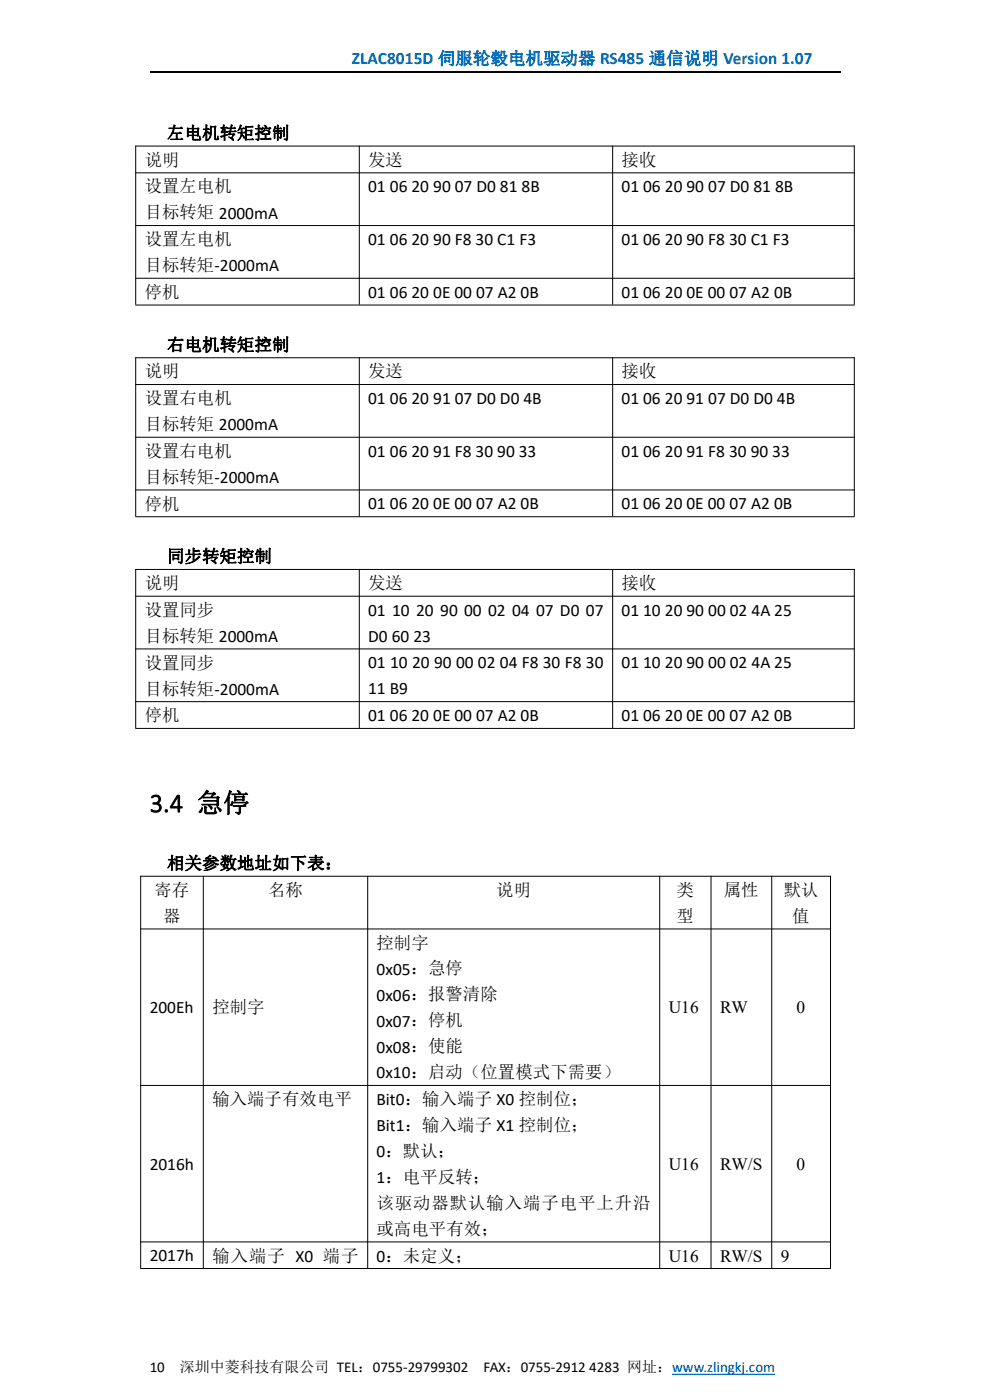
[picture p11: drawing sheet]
<svg xmlns="http://www.w3.org/2000/svg" width="210mm" height="297mm" viewBox="0 0 210 297" stroke-linecap="round" stroke-linejoin="round" font-family="sans-serif">
<defs><g id="words">
<text font-size="5.6" x="31.7" y="172.3">3.4 急停</text>
<text font-size="3.7" fill="#0070c0" x="74.6" y="13.6">ZLAC8015D 伺服轮毂电机驱动器 RS485 通信说明 Version 1.07</text>
<g font-size="3.7">
<text x="35.4" y="29.5">左电机转矩控制</text>
<text x="30.7" y="35.2">说明</text>
<text x="78.1" y="35.2">发送</text>
<text x="131.9" y="35.2">接收</text>
<text x="30.7" y="40.8">设置左电机</text>
<text x="78.1" y="40.8">01</text>
<text x="82.7" y="40.8">06</text>
<text x="87.3" y="40.8">20</text>
<text x="91.9" y="40.8">90</text>
<text x="96.5" y="40.8">07 D0</text>
<text x="106" y="40.8">81</text>
<text x="110.7" y="40.8">8B</text>
<text x="131.9" y="40.8">01</text>
<text x="136.4" y="40.8">06</text>
<text x="141.1" y="40.8">20</text>
<text x="145.6" y="40.8">90</text>
<text x="150.2" y="40.8">07 D0</text>
<text x="159.8" y="40.8">81</text>
<text x="164.4" y="40.8">8B</text>
<text x="30.7" y="46.3">目标转矩 2000mA</text>
<text x="30.7" y="52">设置左电机</text>
<text x="78.1" y="52">01</text>
<text x="82.7" y="52">06</text>
<text x="87.3" y="52">20</text>
<text x="91.9" y="52">90 F8</text>
<text x="100.9" y="52">30 C1 F3</text>
<text x="131.9" y="52">01</text>
<text x="136.4" y="52">06</text>
<text x="141.1" y="52">20</text>
<text x="145.6" y="52">90 F8</text>
<text x="154.6" y="52">30 C1 F3</text>
<text x="30.7" y="57.5">目标转矩-2000mA</text>
<text x="30.7" y="63.2">停机</text>
<text x="78.1" y="63.1">01</text>
<text x="82.7" y="63.1">06</text>
<text x="87.3" y="63.1">20</text>
<text x="91.9" y="63.1">0E 00</text>
<text x="101" y="63.1">07 A2</text>
<text x="110.4" y="63.1">0B</text>
<text x="131.9" y="63.1">01</text>
<text x="136.4" y="63.1">06</text>
<text x="141.1" y="63.1">20</text>
<text x="145.6" y="63.1">0E 00</text>
<text x="154.7" y="63.1">07 A2</text>
<text x="164.2" y="63.1">0B</text>
<text x="35.4" y="74.4">右电机转矩控制</text>
<text x="30.7" y="80.1">说明</text>
<text x="78.1" y="80.1">发送</text>
<text x="131.9" y="80.1">接收</text>
<text x="30.7" y="85.7">设置右电机</text>
<text x="78.1" y="85.7">01</text>
<text x="82.7" y="85.7">06</text>
<text x="87.3" y="85.7">20</text>
<text x="91.9" y="85.7">91</text>
<text x="96.5" y="85.7">07 D0 D0</text>
<text x="111" y="85.7">4B</text>
<text x="131.9" y="85.7">01</text>
<text x="136.4" y="85.7">06</text>
<text x="141.1" y="85.7">20</text>
<text x="145.6" y="85.7">91</text>
<text x="150.2" y="85.7">07 D0 D0</text>
<text x="164.8" y="85.7">4B</text>
<text x="30.7" y="91.2">目标转矩 2000mA</text>
<text x="30.7" y="96.9">设置右电机</text>
<text x="78.1" y="96.9">01</text>
<text x="82.7" y="96.9">06</text>
<text x="87.3" y="96.9">20</text>
<text x="91.9" y="96.9">91 F8</text>
<text x="100.9" y="96.9">30</text>
<text x="105.5" y="96.9">90</text>
<text x="110.1" y="96.9">33</text>
<text x="131.9" y="96.9">01</text>
<text x="136.4" y="96.9">06</text>
<text x="141.1" y="96.9">20</text>
<text x="145.6" y="96.9">91 F8</text>
<text x="154.6" y="96.9">30</text>
<text x="159.3" y="96.9">90</text>
<text x="163.8" y="96.9">33</text>
<text x="30.7" y="102.4">目标转矩-2000mA</text>
<text x="30.7" y="108.1">停机</text>
<text x="78.1" y="108.1">01</text>
<text x="82.7" y="108.1">06</text>
<text x="87.3" y="108.1">20</text>
<text x="91.9" y="108.1">0E 00</text>
<text x="101" y="108.1">07 A2</text>
<text x="110.4" y="108.1">0B</text>
<text x="131.9" y="108.1">01</text>
<text x="136.4" y="108.1">06</text>
<text x="141.1" y="108.1">20</text>
<text x="145.6" y="108.1">0E 00</text>
<text x="154.7" y="108.1">07 A2</text>
<text x="164.2" y="108.1">0B</text>
<text x="35.4" y="119.3">同步转矩控制</text>
<text x="30.7" y="125">说明</text>
<text x="78.1" y="125">发送</text>
<text x="131.9" y="125">接收</text>
<text x="30.7" y="130.7">设置同步</text>
<text x="78.1" y="130.6">01</text>
<text x="83.2" y="130.6">10</text>
<text x="88.3" y="130.6">20</text>
<text x="93.4" y="130.6">90</text>
<text x="98.5" y="130.6">00</text>
<text x="103.5" y="130.6">02</text>
<text x="108.6" y="130.6">04</text>
<text x="113.7" y="130.6">07 D0</text>
<text x="124.3" y="130.6">07</text>
<text x="131.9" y="130.6">01</text>
<text x="136.4" y="130.6">10</text>
<text x="141.1" y="130.6">20</text>
<text x="145.6" y="130.6">90</text>
<text x="150.2" y="130.6">00</text>
<text x="154.8" y="130.6">02</text>
<text x="159.4" y="130.6">4A 25</text>
<text x="30.7" y="136.2">目标转矩 2000mA</text>
<text x="78.1" y="136.1">D0</text>
<text x="83.1" y="136.1">60</text>
<text x="87.7" y="136.1">23</text>
<text x="30.7" y="141.8">设置同步</text>
<text x="78.1" y="141.8">01</text>
<text x="82.8" y="141.8">10</text>
<text x="87.4" y="141.8">20</text>
<text x="92.1" y="141.8">90</text>
<text x="96.7" y="141.8">00</text>
<text x="101.4" y="141.8">02</text>
<text x="106" y="141.8">04 F8</text>
<text x="115.1" y="141.8">30 F8</text>
<text x="124.3" y="141.8">30</text>
<text x="131.9" y="141.8">01</text>
<text x="136.4" y="141.8">10</text>
<text x="141.1" y="141.8">20</text>
<text x="145.6" y="141.8">90</text>
<text x="150.2" y="141.8">00</text>
<text x="154.8" y="141.8">02</text>
<text x="159.4" y="141.8">4A 25</text>
<text x="30.7" y="147.3">目标转矩-2000mA</text>
<text x="78.1" y="147.3">11 B9</text>
<text x="30.7" y="153">停机</text>
<text x="78.1" y="153">01</text>
<text x="82.7" y="153">06</text>
<text x="87.3" y="153">20</text>
<text x="91.9" y="153">0E 00</text>
<text x="101" y="153">07 A2</text>
<text x="110.4" y="153">0B</text>
<text x="131.9" y="153">01</text>
<text x="136.4" y="153">06</text>
<text x="141.1" y="153">20</text>
<text x="145.6" y="153">0E 00</text>
<text x="154.7" y="153">07 A2</text>
<text x="164.2" y="153">0B</text>
<text x="35.4" y="184.4">相关参数地址如下表：</text>
<text x="32.8" y="190.1">寄存</text>
<text x="56.9" y="190.1">名称</text>
<text x="105.3" y="190.1">说明</text>
<text x="143.5" y="190.1">类</text>
<text x="153.5" y="190.1">属性</text>
<text x="166.2" y="190.1">默认</text>
<text x="34.6" y="195.6">器</text>
<text x="143.5" y="195.6">型</text>
<text x="168.1" y="195.6">值</text>
<text x="79.9" y="201.2">控制字</text>
<text x="79.9" y="206.8">0x05：急停</text>
<text x="31.7" y="214.9">200Eh</text>
<text x="45" y="215">控制字</text>
<text x="79.9" y="212.3">0x06：报警清除</text>
<text x="141.9" y="215">U16</text>
<text x="152.7" y="215">RW</text>
<text x="169" y="215">0</text>
<text x="79.9" y="217.8">0x07：停机</text>
<text x="79.9" y="223.3">0x08：使能</text>
<text x="79.9" y="228.8">0x10：启动（位置模式下需要）</text>
<text x="45" y="234.4">输入端子有效电平</text>
<text x="79.9" y="234.5">Bit0：输入端子 X0 控制位；</text>
<text x="79.9" y="240">Bit1：输入端子 X1 控制位；</text>
<text x="79.9" y="245.5">0：默认；</text>
<text x="31.7" y="248.1">2016h</text>
<text x="79.9" y="251">1：电平反转；</text>
<text x="141.9" y="248.2">U16</text>
<text x="152.7" y="248.2">RW/S</text>
<text x="169" y="248.2">0</text>
<text x="79.9" y="256.4">该驱动器默认输入端子电平上升沿</text>
<text x="79.9" y="261.9">或高电平有效；</text>
<text x="31.7" y="267.6">2017h</text>
<text x="45" y="267.6">输入端子 X0 端子</text>
<text x="79.9" y="267.6">0：未定义；</text>
<text x="141.9" y="267.6">U16</text>
<text x="152.7" y="267.6">RW/S</text>
<text x="165.6" y="267.6">9</text>
</g>
<g font-size="3.2">
<text x="31.7" y="291.1">10</text>
<text x="38.1" y="291.1">深圳中菱科技有限公司 TEL：0755-29799302</text>
<text x="102.5" y="291.1">FAX：0755-2912</text>
<text x="125" y="291.1">4283 网址：www.zlingkj.com</text>
</g>
</g></defs>
<path d="M31.7 15.2h146.6" fill="none" stroke="#000" stroke-width=".25"/>
<path d="M142.6 291.5h21.8" fill="none" stroke="#00f" stroke-width=".21"/>
<g fill="none" stroke="#000" stroke-width=".21">
<path d="M28.7 31h152.6M28.7 36.7h152.6M28.8 30.9v33.7M76.2 30.9v33.7M130 30.9v33.7M181.2 30.9v33.7M28.7 47.9h152.6M28.7 59h152.6M28.7 64.7h152.6M28.7 75.9h152.6M28.8 75.8v33.7M76.2 75.8v33.7"/>
<path d="M130 75.8v33.7M181.2 75.8v33.7M28.7 81.6h152.6M28.7 92.8h152.6M28.7 103.9h152.6M28.7 109.6h152.6M28.7 120.8h152.6M28.7 126.5h152.6M28.7 137.7h152.6M28.8 120.7v33.7M76.2 120.7v33.7M130 120.7v33.7"/>
<path d="M181.2 120.7v33.7M28.7 148.9h152.6M28.7 154.5h152.6M29.8 185.9h146.5M29.8 197.1h146.5M29.8 185.8v83.2M43.1 185.8v83.2M78 185.8v83.2M139.9 185.8v83.2M150.8 185.8v83.2M163.7 185.8v83.2M176.2 185.8v83.2"/>
<path d="M29.8 230.3h146.5M29.8 263.5h146.5M29.8 269.1h146.5"/>
</g>
<use href="#words"/>
</svg>
